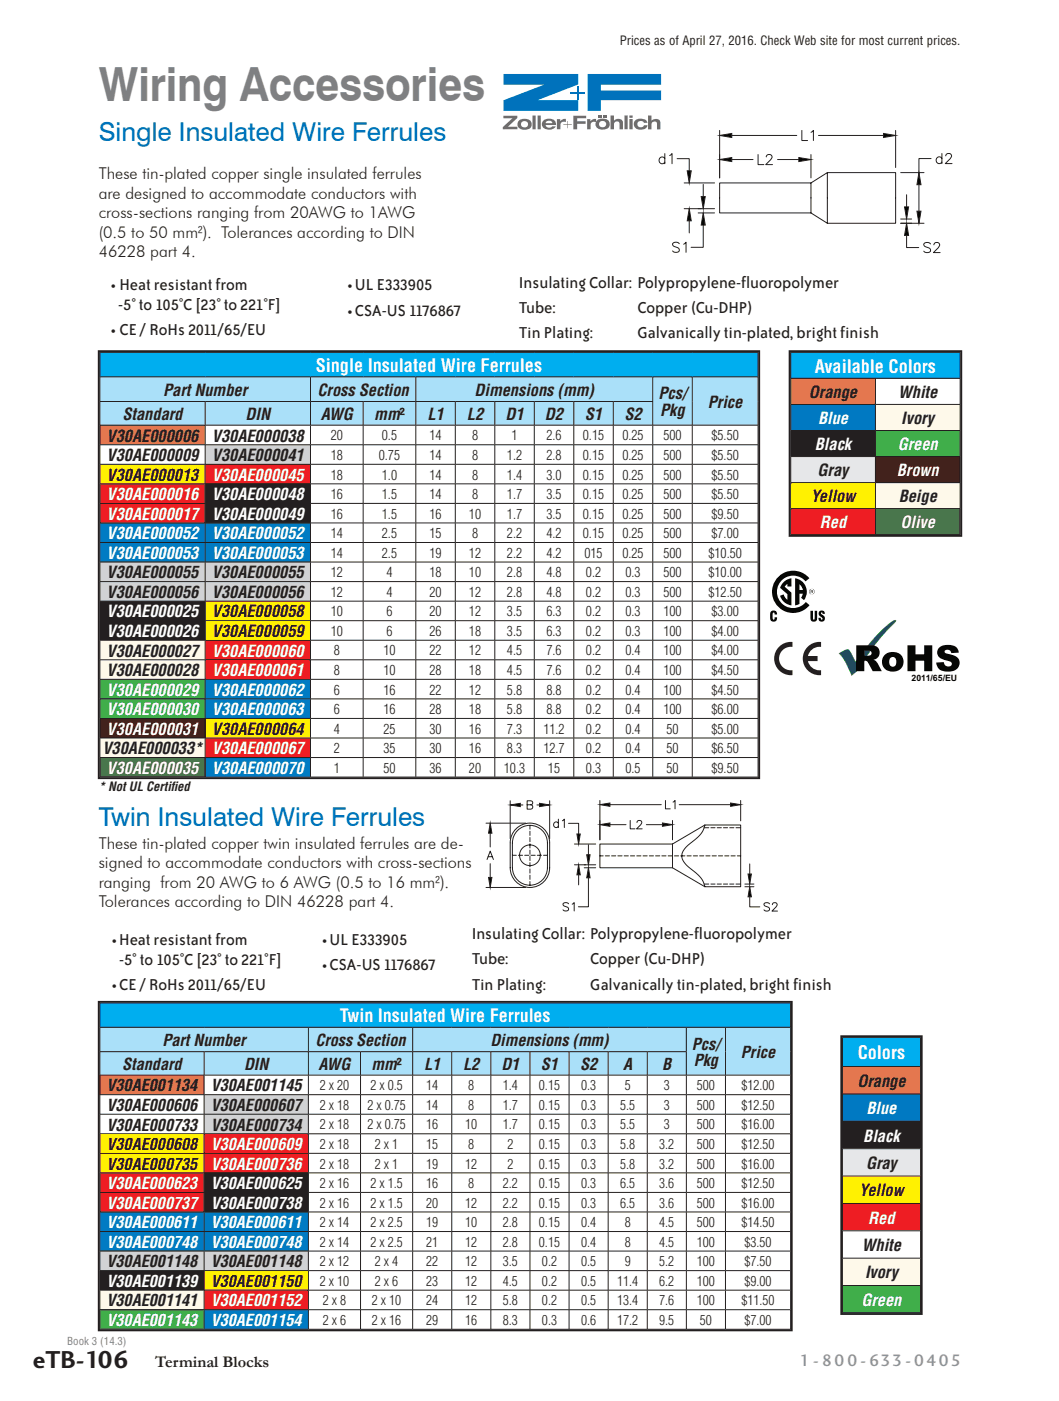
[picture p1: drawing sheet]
<svg xmlns="http://www.w3.org/2000/svg" width="206mm" height="273mm" viewBox="0 0 206 273" stroke-linecap="round" stroke-linejoin="round" font-family="sans-serif">
<defs><g id="words">
<text font-size="9.2" fill="#808285" x="19.2" y="19.7">Wiring Accessories</text>
<g font-size="5.1" fill="#005fb9">
<text x="19.2" y="27.5">Single Insulated Wire Ferrules</text>
<text x="19.2" y="161">Twin Insulated Wire Ferrules</text>
</g>
<text font-size="4.9" fill="#231f20" x="6.4" y="266.5">eTB-106</text>
<g font-size="3.6" fill="#fff">
<text x="61.5" y="72.5">Single Insulated Wire Ferrules</text>
<text x="158.8" y="72.6">Available Colors</text>
<text x="167.2" y="206.4">Colors</text>
</g>
<g font-size="3.5" fill="#231f20">
<text x="21.5" y="56.6">• Heat resistant from</text>
<text x="67.6" y="56.6">•UL E333905</text>
<text x="101.1" y="56.1">Insulating Collar: Polypropylene-fluoropolymer</text>
<text x="21.5" y="65.4">• CE / RoHs 2011/65/EU</text>
<text x="23" y="60.5">-5° to 105°C [23° to 221°F]</text>
<text x="67.6" y="61.5">•CSA-US 1176867</text>
<text x="101.1" y="61">Tube:</text>
<text x="101.1" y="65.9">Tin Plating:</text>
<text x="124.2" y="61">Copper (Cu-DHP)</text>
<text x="124.2" y="65.9">Galvanically tin-plated, bright finish</text>
<text x="21.7" y="184.1">•Heat resistant from</text>
<text x="62.7" y="184.1">•UL E333905</text>
<text x="91.9" y="183.1">Insulating Collar: Polypropylene-fluoropolymer</text>
<text x="23.2" y="188">-5° to 105°C [23° to 221°F]</text>
<text x="62.7" y="189">•CSA-US 1176867</text>
<text x="91.9" y="188">Tube:</text>
<text x="115" y="188">Copper (Cu-DHP)</text>
<text x="21.7" y="192.9">•CE / RoHs 2011/65/EU</text>
<text x="91.9" y="192.9">Tin Plating:</text>
<text x="115" y="192.9">Galvanically tin-plated, bright finish</text>
</g>
<text font-size="3.5" fill="#fff" x="66.2" y="199.3">Twin Insulated Wire Ferrules</text>
<text font-size="3.4" fill="#939598" x="155.9" y="266.2">1-800-633-0405</text>
<g font-size="3.2" fill="#231f20">
<text x="19.2" y="34.9">These tin-plated copper single insulated ferrules</text>
<text x="19.2" y="38.7">are designed to accommodate conductors with</text>
<text x="19.2" y="42.5">cross-sections ranging from 20AWG to 1AWG</text>
<text x="19.2" y="46.4">(0.5 to 50 mm²). Tolerances according to DIN</text>
<text x="19.2" y="50.2">46228 part 4.</text>
<text x="31.8" y="77.1">Part Number</text>
<text x="61.9" y="77.1">Cross Section</text>
<text x="92.5" y="77.1">Dimensions (mm)</text>
<text x="128.3" y="77.8">Pcs/</text>
<text x="157.7" y="77.6">Orange</text>
<text x="175" y="77.6">White</text>
<text x="23.9" y="81.8">Standard</text>
<text x="47.9" y="81.8">DIN</text>
<text x="62.5" y="81.8">AWG</text>
<text x="72.9" y="81.8">mm²</text>
<text x="83.3" y="81.8">L1</text>
<text x="91" y="81.8">L2</text>
<text x="98.5" y="81.8">D1</text>
<text x="106.2" y="81.8">D2</text>
<text x="114" y="81.8">S1</text>
<text x="121.7" y="81.8">S2</text>
<text x="128.7" y="81">Pkg</text>
<text x="138" y="79.4">Price</text>
<text x="175.6" y="82.6">Ivory</text>
<text x="20.8" y="86.1">V30AE000006</text>
<text x="20.8" y="89.9">V30AE000009</text>
<text x="41.3" y="86.1">V30AE000038</text>
<text x="41.3" y="89.9">V30AE000041</text>
<text x="20.8" y="93.7">V30AE000013</text>
<text x="159.3" y="92.8">Gray</text>
<text x="158" y="97.9">Yellow</text>
<text x="175.1" y="97.9">Beige</text>
<text x="20.8" y="112.7">V30AE000055</text>
<text x="41.3" y="112.7">V30AE000055</text>
<text x="20.8" y="116.5">V30AE000056</text>
<text x="41.3" y="116.5">V30AE000056</text>
<text x="41.3" y="120.3">V30AE000058</text>
<text x="41.3" y="124.2">V30AE000059</text>
<text x="20.8" y="128">V30AE000027</text>
<text x="20.8" y="131.8">V30AE000028</text>
<text x="41.3" y="143.2">V30AE000064</text>
<text x="20" y="147">V30AE000033*</text>
<text x="19.2" y="165.4">These tin-plated copper twin insulated ferrules are de-</text>
<text x="19.2" y="169.2">signed to accommodate conductors with cross-sections</text>
<text x="19.2" y="173">ranging from 20 AWG to 6 AWG (0.5 to 16 mm²).</text>
<text x="19.2" y="176.8">Tolerances according to DIN 46228 part 4.</text>
<text x="31.7" y="203.9">Part Number</text>
<text x="61.5" y="203.9">Cross Section</text>
<text x="95.6" y="203.9">Dimensions (mm)</text>
<text x="23.8" y="208.5">Standard</text>
<text x="47.6" y="208.5">DIN</text>
<text x="62.1" y="208.5">AWG</text>
<text x="72.4" y="208.5">mm²</text>
<text x="82.6" y="208.5">L1</text>
<text x="90.3" y="208.5">L2</text>
<text x="97.7" y="208.5">D1</text>
<text x="105.4" y="208.5">S1</text>
<text x="113" y="208.5">S2</text>
<text x="121.4" y="208.5">A</text>
<text x="129.1" y="208.5">B</text>
<text x="134.8" y="204.6">Pcs/</text>
<text x="135.2" y="207.7">Pkg</text>
<text x="144.4" y="206.1">Price</text>
<text x="20.8" y="212.7">V30AE001134</text>
<text x="41.1" y="212.7">V30AE001145</text>
<text x="167.1" y="211.8">Orange</text>
<text x="20.8" y="216.5">V30AE000606</text>
<text x="20.8" y="220.3">V30AE000733</text>
<text x="41.1" y="216.5">V30AE000607</text>
<text x="41.1" y="220.3">V30AE000734</text>
<text x="20.8" y="224.1">V30AE000608</text>
<text x="20.8" y="228">V30AE000735</text>
<text x="168.8" y="227.8">Gray</text>
<text x="167.4" y="233.2">Yellow</text>
<text x="168" y="243.8">White</text>
<text x="20.8" y="247">V30AE001148</text>
<text x="41.1" y="247">V30AE001148</text>
<text x="41.1" y="250.8">V30AE001150</text>
<text x="168.6" y="249.2">Ivory</text>
<text x="20.8" y="254.6">V30AE001141</text>
<text x="30.3" y="266.4">Terminal Blocks</text>
</g>
<g font-size="3.2" fill="#fff">
<text x="159.4" y="82.6">Blue</text>
<text x="158.8" y="87.7">Black</text>
<text x="175" y="87.7">Green</text>
<text x="41.3" y="93.7">V30AE000045</text>
<text x="174.8" y="92.8">Brown</text>
<text x="20.8" y="97.5">V30AE000016</text>
<text x="20.8" y="101.3">V30AE000017</text>
<text x="41.3" y="97.5">V30AE000048</text>
<text x="41.3" y="101.3">V30AE000049</text>
<text x="20.8" y="105.1">V30AE000052</text>
<text x="41.3" y="105.1">V30AE000052</text>
<text x="159.8" y="103">Red</text>
<text x="175.5" y="103">Olive</text>
<text x="20.8" y="108.9">V30AE000053</text>
<text x="41.3" y="108.9">V30AE000053</text>
<text x="20.8" y="120.3">V30AE000025</text>
<text x="20.8" y="124.2">V30AE000026</text>
<text x="41.3" y="128">V30AE000060</text>
<text x="41.3" y="131.8">V30AE000061</text>
<text x="20.8" y="135.6">V30AE000029</text>
<text x="41.3" y="135.6">V30AE000062</text>
<text x="20.8" y="139.4">V30AE000030</text>
<text x="20.8" y="143.2">V30AE000031</text>
<text x="41.3" y="139.4">V30AE000063</text>
<text x="41.3" y="147">V30AE000067</text>
<text x="20.8" y="150.8">V30AE000035</text>
<text x="41.3" y="150.8">V30AE000070</text>
<text x="168.9" y="217.2">Blue</text>
<text x="41.1" y="224.1">V30AE000609</text>
<text x="41.1" y="228">V30AE000736</text>
<text x="168.2" y="222.5">Black</text>
<text x="20.8" y="231.8">V30AE000623</text>
<text x="41.1" y="231.8">V30AE000625</text>
<text x="20.8" y="235.6">V30AE000737</text>
<text x="20.8" y="239.4">V30AE000611</text>
<text x="41.1" y="235.6">V30AE000738</text>
<text x="41.1" y="239.4">V30AE000611</text>
<text x="169.2" y="238.5">Red</text>
<text x="20.8" y="243.2">V30AE000748</text>
<text x="41.1" y="243.2">V30AE000748</text>
<text x="20.8" y="250.8">V30AE001139</text>
<text x="41.1" y="254.6">V30AE001152</text>
<text x="167.9" y="254.5">Green</text>
<text x="20.8" y="258.4">V30AE001143</text>
<text x="41.1" y="258.4">V30AE001154</text>
</g>
<g font-size="2.7" fill="#231f20">
<text x="64.5" y="85.8">20</text>
<text x="64.5" y="89.7">18</text>
<text x="73.8" y="89.7">0.75</text>
<text x="74.4" y="85.8">0.5</text>
<text x="83.7" y="85.8">14</text>
<text x="83.7" y="89.7">14</text>
<text x="92" y="85.8">8</text>
<text x="92" y="89.7">8</text>
<text x="98.8" y="89.7">1.2</text>
<text x="99.7" y="85.8">1</text>
<text x="106.5" y="85.8">2.6</text>
<text x="106.5" y="89.7">2.8</text>
<text x="113.6" y="85.8">0.15</text>
<text x="113.6" y="89.7">0.15</text>
<text x="121.3" y="85.8">0.25</text>
<text x="121.3" y="89.7">0.25</text>
<text x="129.3" y="85.8">500</text>
<text x="129.3" y="89.7">500</text>
<text x="138.6" y="85.8">$5.50</text>
<text x="138.6" y="89.7">$5.50</text>
<text x="64.5" y="93.5">18</text>
<text x="74.4" y="93.5">1.0</text>
<text x="83.7" y="93.5">14</text>
<text x="92" y="93.5">8</text>
<text x="98.8" y="93.5">1.4</text>
<text x="106.5" y="93.5">3.0</text>
<text x="113.6" y="93.5">0.15</text>
<text x="121.3" y="93.5">0.25</text>
<text x="129.3" y="93.5">500</text>
<text x="138.6" y="93.5">$5.50</text>
<text x="64.5" y="97.3">16</text>
<text x="64.5" y="101.1">16</text>
<text x="74.4" y="97.3">1.5</text>
<text x="74.4" y="101.1">1.5</text>
<text x="83.7" y="97.3">14</text>
<text x="83.7" y="101.1">16</text>
<text x="91.4" y="101.1">10</text>
<text x="92" y="97.3">8</text>
<text x="98.8" y="97.3">1.7</text>
<text x="98.8" y="101.1">1.7</text>
<text x="106.5" y="97.3">3.5</text>
<text x="106.5" y="101.1">3.5</text>
<text x="113.6" y="97.3">0.15</text>
<text x="113.6" y="101.1">0.15</text>
<text x="121.3" y="97.3">0.25</text>
<text x="121.3" y="101.1">0.25</text>
<text x="129.3" y="97.3">500</text>
<text x="129.3" y="101.1">500</text>
<text x="138.6" y="97.3">$5.50</text>
<text x="138.6" y="101.1">$9.50</text>
<text x="64.5" y="104.9">14</text>
<text x="74.4" y="104.9">2.5</text>
<text x="83.7" y="104.9">15</text>
<text x="92" y="104.9">8</text>
<text x="98.8" y="104.9">2.2</text>
<text x="106.5" y="104.9">4.2</text>
<text x="113.6" y="104.9">0.15</text>
<text x="121.3" y="104.9">0.25</text>
<text x="129.3" y="104.9">500</text>
<text x="138.6" y="104.9">$7.00</text>
<text x="64.5" y="108.7">14</text>
<text x="64.5" y="112.5">12</text>
<text x="74.4" y="108.7">2.5</text>
<text x="75.3" y="112.5">4</text>
<text x="83.7" y="108.7">19</text>
<text x="83.7" y="112.5">18</text>
<text x="91.4" y="108.7">12</text>
<text x="91.4" y="112.5">10</text>
<text x="98.8" y="108.7">2.2</text>
<text x="98.8" y="112.5">2.8</text>
<text x="106.5" y="108.7">4.2</text>
<text x="106.5" y="112.5">4.8</text>
<text x="113.9" y="108.7">015</text>
<text x="114.2" y="112.5">0.2</text>
<text x="121.3" y="108.7">0.25</text>
<text x="121.9" y="112.5">0.3</text>
<text x="129.3" y="108.7">500</text>
<text x="129.3" y="112.5">500</text>
<text x="138.1" y="108.7">$10.50</text>
<text x="138.1" y="112.5">$10.00</text>
<text x="64.5" y="116.3">12</text>
<text x="75.3" y="116.3">4</text>
<text x="83.7" y="116.3">20</text>
<text x="91.4" y="116.3">12</text>
<text x="98.8" y="116.3">2.8</text>
<text x="106.5" y="116.3">4.8</text>
<text x="114.2" y="116.3">0.2</text>
<text x="121.9" y="116.3">0.3</text>
<text x="129.3" y="116.3">500</text>
<text x="138.1" y="116.3">$12.50</text>
<text x="64.5" y="120.1">10</text>
<text x="64.5" y="123.9">10</text>
<text x="75.3" y="120.1">6</text>
<text x="75.3" y="123.9">6</text>
<text x="83.7" y="120.1">20</text>
<text x="83.7" y="123.9">26</text>
<text x="91.4" y="120.1">12</text>
<text x="91.4" y="123.9">18</text>
<text x="98.8" y="120.1">3.5</text>
<text x="98.8" y="123.9">3.5</text>
<text x="106.5" y="120.1">6.3</text>
<text x="106.5" y="123.9">6.3</text>
<text x="114.2" y="120.1">0.2</text>
<text x="114.2" y="123.9">0.2</text>
<text x="121.9" y="120.1">0.3</text>
<text x="121.9" y="123.9">0.3</text>
<text x="129.3" y="120.1">100</text>
<text x="129.3" y="123.9">100</text>
<text x="138.6" y="120.1">$3.00</text>
<text x="138.6" y="123.9">$4.00</text>
<text x="65" y="127.8">8</text>
<text x="65" y="131.6">8</text>
<text x="74.7" y="127.8">10</text>
<text x="74.7" y="131.6">10</text>
<text x="83.7" y="127.8">22</text>
<text x="83.7" y="131.6">28</text>
<text x="91.4" y="127.8">12</text>
<text x="91.4" y="131.6">18</text>
<text x="98.8" y="127.8">4.5</text>
<text x="98.8" y="131.6">4.5</text>
<text x="106.5" y="127.8">7.6</text>
<text x="106.5" y="131.6">7.6</text>
<text x="114.2" y="127.8">0.2</text>
<text x="114.2" y="131.6">0.2</text>
<text x="121.9" y="127.8">0.4</text>
<text x="121.9" y="131.6">0.4</text>
<text x="129.3" y="127.8">100</text>
<text x="129.3" y="131.6">100</text>
<text x="138.6" y="127.8">$4.00</text>
<text x="138.6" y="131.6">$4.50</text>
<text x="65" y="135.4">6</text>
<text x="74.7" y="135.4">16</text>
<text x="83.7" y="135.4">22</text>
<text x="91.4" y="135.4">12</text>
<text x="98.8" y="135.4">5.8</text>
<text x="106.5" y="135.4">8.8</text>
<text x="114.2" y="135.4">0.2</text>
<text x="121.9" y="135.4">0.4</text>
<text x="129.3" y="135.4">100</text>
<text x="138.6" y="135.4">$4.50</text>
<text x="65" y="139.2">6</text>
<text x="65" y="143">4</text>
<text x="74.7" y="139.2">16</text>
<text x="74.7" y="143">25</text>
<text x="83.7" y="139.2">28</text>
<text x="83.7" y="143">30</text>
<text x="91.4" y="139.2">18</text>
<text x="91.4" y="143">16</text>
<text x="98.8" y="139.2">5.8</text>
<text x="98.8" y="143">7.3</text>
<text x="105.9" y="143">11.2</text>
<text x="106.5" y="139.2">8.8</text>
<text x="114.2" y="139.2">0.2</text>
<text x="114.2" y="143">0.2</text>
<text x="121.9" y="139.2">0.4</text>
<text x="121.9" y="143">0.4</text>
<text x="129.3" y="139.2">100</text>
<text x="129.9" y="143">50</text>
<text x="138.6" y="139.2">$6.00</text>
<text x="138.6" y="143">$5.00</text>
<text x="65" y="146.8">2</text>
<text x="74.7" y="146.8">35</text>
<text x="83.7" y="146.8">30</text>
<text x="91.4" y="146.8">16</text>
<text x="98.8" y="146.8">8.3</text>
<text x="105.9" y="146.8">12.7</text>
<text x="114.2" y="146.8">0.2</text>
<text x="121.9" y="146.8">0.4</text>
<text x="129.9" y="146.8">50</text>
<text x="138.6" y="146.8">$6.50</text>
<text x="65" y="150.6">1</text>
<text x="74.7" y="150.6">50</text>
<text x="83.7" y="150.6">36</text>
<text x="91.4" y="150.6">20</text>
<text x="98.2" y="150.6">10.3</text>
<text x="106.8" y="150.6">15</text>
<text x="114.2" y="150.6">0.3</text>
<text x="121.9" y="150.6">0.5</text>
<text x="129.9" y="150.6">50</text>
<text x="138.6" y="150.6">$9.50</text>
</g>
<g font-size="2.6" fill="#231f20">
<text x="62.3" y="212.5">2 x 20</text>
<text x="72.2" y="212.5">2 x 0.5</text>
<text x="83.1" y="212.5">14</text>
<text x="91.3" y="212.5">8</text>
<text x="98" y="212.5">1.4</text>
<text x="105" y="212.5">0.15</text>
<text x="113.2" y="212.5">0.3</text>
<text x="121.7" y="212.5">5</text>
<text x="129.4" y="212.5">3</text>
<text x="135.8" y="212.5">500</text>
<text x="144.5" y="212.5">$12.00</text>
<text x="62.3" y="216.3">2 x 18</text>
<text x="62.3" y="220.1">2 x 18</text>
<text x="71.6" y="216.3">2 x 0.75</text>
<text x="71.6" y="220.1">2 x 0.75</text>
<text x="83.1" y="216.3">14</text>
<text x="83.1" y="220.1">16</text>
<text x="90.7" y="220.1">10</text>
<text x="91.3" y="216.3">8</text>
<text x="98" y="216.3">1.7</text>
<text x="98" y="220.1">1.7</text>
<text x="105" y="216.3">0.15</text>
<text x="105" y="220.1">0.15</text>
<text x="113.2" y="216.3">0.3</text>
<text x="113.2" y="220.1">0.3</text>
<text x="120.9" y="216.3">5.5</text>
<text x="120.9" y="220.1">5.5</text>
<text x="129.4" y="216.3">3</text>
<text x="129.4" y="220.1">3</text>
<text x="135.8" y="216.3">500</text>
<text x="135.8" y="220.1">500</text>
<text x="144.5" y="216.3">$12.50</text>
<text x="144.5" y="220.1">$16.00</text>
<text x="62.3" y="223.9">2 x 18</text>
<text x="62.3" y="227.7">2 x 18</text>
<text x="73.1" y="223.9">2 x 1</text>
<text x="73.1" y="227.7">2 x 1</text>
<text x="83.1" y="223.9">15</text>
<text x="83.1" y="227.7">19</text>
<text x="90.7" y="227.7">12</text>
<text x="91.3" y="223.9">8</text>
<text x="98.9" y="223.9">2</text>
<text x="98.9" y="227.7">2</text>
<text x="105" y="223.9">0.15</text>
<text x="105" y="227.7">0.15</text>
<text x="113.2" y="223.9">0.3</text>
<text x="113.2" y="227.7">0.3</text>
<text x="120.9" y="223.9">5.8</text>
<text x="120.9" y="227.7">5.8</text>
<text x="128.5" y="223.9">3.2</text>
<text x="128.5" y="227.7">3.2</text>
<text x="135.8" y="223.9">500</text>
<text x="135.8" y="227.7">500</text>
<text x="144.5" y="223.9">$12.50</text>
<text x="144.5" y="227.7">$16.00</text>
<text x="62.3" y="231.5">2 x 16</text>
<text x="72.2" y="231.5">2 x 1.5</text>
<text x="83.1" y="231.5">16</text>
<text x="91.3" y="231.5">8</text>
<text x="98" y="231.5">2.2</text>
<text x="105" y="231.5">0.15</text>
<text x="113.2" y="231.5">0.3</text>
<text x="120.9" y="231.5">6.5</text>
<text x="128.5" y="231.5">3.6</text>
<text x="135.8" y="231.5">500</text>
<text x="144.5" y="231.5">$12.50</text>
<text x="62.3" y="235.4">2 x 16</text>
<text x="62.3" y="239.2">2 x 14</text>
<text x="72.2" y="235.4">2 x 1.5</text>
<text x="72.2" y="239.2">2 x 2.5</text>
<text x="83.1" y="235.4">20</text>
<text x="83.1" y="239.2">19</text>
<text x="90.7" y="235.4">12</text>
<text x="90.7" y="239.2">10</text>
<text x="98" y="235.4">2.2</text>
<text x="98" y="239.2">2.8</text>
<text x="105" y="235.4">0.15</text>
<text x="105" y="239.2">0.15</text>
<text x="113.2" y="235.4">0.3</text>
<text x="113.2" y="239.2">0.4</text>
<text x="120.9" y="235.4">6.5</text>
<text x="121.7" y="239.2">8</text>
<text x="128.5" y="235.4">3.6</text>
<text x="128.5" y="239.2">4.5</text>
<text x="135.8" y="235.4">500</text>
<text x="135.8" y="239.2">500</text>
<text x="144.5" y="235.4">$16.00</text>
<text x="144.5" y="239.2">$14.50</text>
<text x="62.3" y="243">2 x 14</text>
<text x="72.2" y="243">2 x 2.5</text>
<text x="83.1" y="243">21</text>
<text x="90.7" y="243">12</text>
<text x="98" y="243">2.8</text>
<text x="105" y="243">0.15</text>
<text x="113.2" y="243">0.4</text>
<text x="121.7" y="243">8</text>
<text x="128.5" y="243">4.5</text>
<text x="135.8" y="243">100</text>
<text x="145.1" y="243">$3.50</text>
<text x="62.3" y="246.8">2 x 12</text>
<text x="62.3" y="250.6">2 x 10</text>
<text x="73.1" y="246.8">2 x 4</text>
<text x="73.1" y="250.6">2 x 6</text>
<text x="83.1" y="246.8">22</text>
<text x="83.1" y="250.6">23</text>
<text x="90.7" y="246.8">12</text>
<text x="90.7" y="250.6">12</text>
<text x="98" y="246.8">3.5</text>
<text x="98" y="250.6">4.5</text>
<text x="105.6" y="246.8">0.2</text>
<text x="105.6" y="250.6">0.2</text>
<text x="113.2" y="246.8">0.5</text>
<text x="113.2" y="250.6">0.5</text>
<text x="120.3" y="250.6">11.4</text>
<text x="121.7" y="246.8">9</text>
<text x="128.5" y="246.8">5.2</text>
<text x="128.5" y="250.6">6.2</text>
<text x="135.8" y="246.8">100</text>
<text x="135.8" y="250.6">100</text>
<text x="145.1" y="246.8">$7.50</text>
<text x="145.1" y="250.6">$9.00</text>
<text x="62.9" y="254.4">2 x 8</text>
<text x="72.5" y="254.4">2 x 10</text>
<text x="83.1" y="254.4">24</text>
<text x="90.7" y="254.4">12</text>
<text x="98" y="254.4">5.8</text>
<text x="105.6" y="254.4">0.2</text>
<text x="113.2" y="254.4">0.5</text>
<text x="120.3" y="254.4">13.4</text>
<text x="128.5" y="254.4">7.6</text>
<text x="135.8" y="254.4">100</text>
<text x="144.5" y="254.4">$11.50</text>
<text x="62.9" y="258.2">2 x 6</text>
<text x="72.5" y="258.2">2 x 16</text>
<text x="83.1" y="258.2">29</text>
<text x="90.7" y="258.2">16</text>
<text x="98" y="258.2">8.3</text>
<text x="105.6" y="258.2">0.3</text>
<text x="113.2" y="258.2">0.6</text>
<text x="120.3" y="258.2">17.2</text>
<text x="128.5" y="258.2">9.5</text>
<text x="136.4" y="258.2">50</text>
<text x="145.1" y="258.2">$7.00</text>
</g>
<g font-size="2.5" fill="#231f20">
<text x="120.8" y="8.7">Prices as of April 27, 2016. Check Web site for most current prices.</text>
<text x="19.2" y="154.1">* Not UL Certif</text>
<text x="33.3" y="154.1">ied</text>
</g>
<text font-size="2.1" fill="#808285" x="13.1" y="262.2">Book 3 (14.3)</text>
<text font-size="1.7" fill="#040503" x="177.7" y="132.8">2011/65/EU</text>
</g></defs>
<path d="M19.5 68.7h128.2v4.8h-128.2z" fill="#00aeef"/>
<path d="M19.5 73.5h41v4.8h-41zM60.5 73.5h20.5v4.8h-20.5zM81 73.5h46.2v4.8h-46.2zM127.2 73.5h7.7v9.4h-7.7zM134.9 73.5h12.8v9.4h-12.8zM19.5 78.3h20.5v4.6h-20.5zM40 78.3h20.5v4.6h-20.5zM60.5 78.3h10.3v4.6h-10.3zM70.8 78.3h10.2v4.6h-10.2zM81 78.3h7.7v4.6h-7.7zM88.7 78.3h7.7v4.6h-7.7zM96.4 78.3h7.7v4.6h-7.7zM104.1 78.3h7.7v4.6h-7.7zM111.8 78.3h7.7v4.6h-7.7zM119.5 78.3h7.7v4.6h-7.7z" fill="#aae0f9"/>
<path d="M19.5 82.9h20.5v3.8h-20.5z" fill="#de7942"/>
<path d="M40 82.9h20.5v3.8h-20.5zM60.5 82.9h10.3v3.8h-10.3zM70.8 82.9h10.2v3.8h-10.2zM81 82.9h7.7v3.8h-7.7zM88.7 82.9h7.7v3.8h-7.7zM96.4 82.9h7.7v3.8h-7.7zM104.1 82.9h7.7v3.8h-7.7zM111.8 82.9h7.7v3.8h-7.7zM119.5 82.9h7.7v3.8h-7.7zM127.2 82.9h7.7v3.8h-7.7zM134.9 82.9h12.8v3.8h-12.8zM19.5 86.7h20.5v3.8h-20.5zM60.5 86.7h10.3v3.8h-10.3zM70.8 86.7h10.2v3.8h-10.2zM81 86.7h7.7v3.8h-7.7zM88.7 86.7h7.7v3.8h-7.7zM96.4 86.7h7.7v3.8h-7.7zM104.1 86.7h7.7v3.8h-7.7zM111.8 86.7h7.7v3.8h-7.7zM119.5 86.7h7.7v3.8h-7.7zM127.2 86.7h7.7v3.8h-7.7zM134.9 86.7h12.8v3.8h-12.8zM60.5 90.5h10.3v3.8h-10.3zM70.8 90.5h10.2v3.8h-10.2zM81 90.5h7.7v3.8h-7.7zM88.7 90.5h7.7v3.8h-7.7zM96.4 90.5h7.7v3.8h-7.7zM104.1 90.5h7.7v3.8h-7.7zM111.8 90.5h7.7v3.8h-7.7zM119.5 90.5h7.7v3.8h-7.7zM127.2 90.5h7.7v3.8h-7.7zM134.9 90.5h12.8v3.8h-12.8zM60.5 94.3h10.3v3.8h-10.3zM70.8 94.3h10.2v3.8h-10.2zM81 94.3h7.7v3.8h-7.7zM88.7 94.3h7.7v3.8h-7.7zM96.4 94.3h7.7v3.8h-7.7zM104.1 94.3h7.7v3.8h-7.7zM111.8 94.3h7.7v3.8h-7.7zM119.5 94.3h7.7v3.8h-7.7zM127.2 94.3h7.7v3.8h-7.7zM134.9 94.3h12.8v3.8h-12.8zM60.5 98.1h10.3v3.8h-10.3zM70.8 98.1h10.2v3.8h-10.2zM81 98.1h7.7v3.8h-7.7zM88.7 98.1h7.7v3.8h-7.7zM96.4 98.1h7.7v3.8h-7.7zM104.1 98.1h7.7v3.8h-7.7zM111.8 98.1h7.7v3.8h-7.7zM119.5 98.1h7.7v3.8h-7.7zM127.2 98.1h7.7v3.8h-7.7zM134.9 98.1h12.8v3.8h-12.8zM60.5 101.9h10.3v3.8h-10.3zM70.8 101.9h10.2v3.8h-10.2zM81 101.9h7.7v3.8h-7.7zM88.7 101.9h7.7v3.8h-7.7zM96.4 101.9h7.7v3.8h-7.7zM104.1 101.9h7.7v3.8h-7.7zM111.8 101.9h7.7v3.8h-7.7zM119.5 101.9h7.7v3.8h-7.7zM127.2 101.9h7.7v3.8h-7.7zM134.9 101.9h12.8v3.8h-12.8zM60.5 105.7h10.3v3.8h-10.3zM70.8 105.7h10.2v3.8h-10.2zM81 105.7h7.7v3.8h-7.7zM88.7 105.7h7.7v3.8h-7.7zM96.4 105.7h7.7v3.8h-7.7zM104.1 105.7h7.7v3.8h-7.7zM111.8 105.7h7.7v3.8h-7.7zM119.5 105.7h7.7v3.8h-7.7zM127.2 105.7h7.7v3.8h-7.7zM134.9 105.7h12.8v3.8h-12.8zM60.5 109.5h10.3v3.9h-10.3zM70.8 109.5h10.2v3.9h-10.2zM81 109.5h7.7v3.9h-7.7zM88.7 109.5h7.7v3.9h-7.7zM96.4 109.5h7.7v3.9h-7.7zM104.1 109.5h7.7v3.9h-7.7zM111.8 109.5h7.7v3.9h-7.7zM119.5 109.5h7.7v3.9h-7.7zM127.2 109.5h7.7v3.9h-7.7zM134.9 109.5h12.8v3.9h-12.8zM60.5 113.4h10.3v3.8h-10.3zM70.8 113.4h10.2v3.8h-10.2zM81 113.4h7.7v3.8h-7.7zM88.7 113.4h7.7v3.8h-7.7zM96.4 113.4h7.7v3.8h-7.7zM104.1 113.4h7.7v3.8h-7.7zM111.8 113.4h7.7v3.8h-7.7zM119.5 113.4h7.7v3.8h-7.7zM127.2 113.4h7.7v3.8h-7.7zM134.9 113.4h12.8v3.8h-12.8zM60.5 117.2h10.3v3.8h-10.3zM70.8 117.2h10.2v3.8h-10.2zM81 117.2h7.7v3.8h-7.7zM88.7 117.2h7.7v3.8h-7.7zM96.4 117.2h7.7v3.8h-7.7zM104.1 117.2h7.7v3.8h-7.7zM111.8 117.2h7.7v3.8h-7.7zM119.5 117.2h7.7v3.8h-7.7zM127.2 117.2h7.7v3.8h-7.7zM134.9 117.2h12.8v3.8h-12.8zM60.5 121h10.3v3.8h-10.3zM70.8 121h10.2v3.8h-10.2zM81 121h7.7v3.8h-7.7zM88.7 121h7.7v3.8h-7.7zM96.4 121h7.7v3.8h-7.7zM104.1 121h7.7v3.8h-7.7zM111.8 121h7.7v3.8h-7.7zM119.5 121h7.7v3.8h-7.7zM127.2 121h7.7v3.8h-7.7zM134.9 121h12.8v3.8h-12.8zM60.5 124.8h10.3v3.8h-10.3zM70.8 124.8h10.2v3.8h-10.2zM81 124.8h7.7v3.8h-7.7zM88.7 124.8h7.7v3.8h-7.7zM96.4 124.8h7.7v3.8h-7.7zM104.1 124.8h7.7v3.8h-7.7zM111.8 124.8h7.7v3.8h-7.7zM119.5 124.8h7.7v3.8h-7.7zM127.2 124.8h7.7v3.8h-7.7zM134.9 124.8h12.8v3.8h-12.8zM60.5 128.6h10.3v3.8h-10.3zM70.8 128.6h10.2v3.8h-10.2zM81 128.6h7.7v3.8h-7.7zM88.7 128.6h7.7v3.8h-7.7zM96.4 128.6h7.7v3.8h-7.7zM104.1 128.6h7.7v3.8h-7.7zM111.8 128.6h7.7v3.8h-7.7zM119.5 128.6h7.7v3.8h-7.7zM127.2 128.6h7.7v3.8h-7.7zM134.9 128.6h12.8v3.8h-12.8zM60.5 132.4h10.3v3.8h-10.3zM70.8 132.4h10.2v3.8h-10.2zM81 132.4h7.7v3.8h-7.7zM88.7 132.4h7.7v3.8h-7.7zM96.4 132.4h7.7v3.8h-7.7zM104.1 132.4h7.7v3.8h-7.7zM111.8 132.4h7.7v3.8h-7.7zM119.5 132.4h7.7v3.8h-7.7zM127.2 132.4h7.7v3.8h-7.7zM134.9 132.4h12.8v3.8h-12.8zM60.5 136.2h10.3v3.8h-10.3zM70.8 136.2h10.2v3.8h-10.2zM81 136.2h7.7v3.8h-7.7zM88.7 136.2h7.7v3.8h-7.7zM96.4 136.2h7.7v3.8h-7.7zM104.1 136.2h7.7v3.8h-7.7zM111.8 136.2h7.7v3.8h-7.7zM119.5 136.2h7.7v3.8h-7.7zM127.2 136.2h7.7v3.8h-7.7zM134.9 136.2h12.8v3.8h-12.8zM60.5 140h10.3v3.8h-10.3zM70.8 140h10.2v3.8h-10.2zM81 140h7.7v3.8h-7.7zM88.7 140h7.7v3.8h-7.7zM96.4 140h7.7v3.8h-7.7zM104.1 140h7.7v3.8h-7.7zM111.8 140h7.7v3.8h-7.7zM119.5 140h7.7v3.8h-7.7zM127.2 140h7.7v3.8h-7.7zM134.9 140h12.8v3.8h-12.8zM60.5 143.8h10.3v3.8h-10.3zM70.8 143.8h10.2v3.8h-10.2zM81 143.8h7.7v3.8h-7.7zM88.7 143.8h7.7v3.8h-7.7zM96.4 143.8h7.7v3.8h-7.7zM104.1 143.8h7.7v3.8h-7.7zM111.8 143.8h7.7v3.8h-7.7zM119.5 143.8h7.7v3.8h-7.7zM127.2 143.8h7.7v3.8h-7.7zM134.9 143.8h12.8v3.8h-12.8zM60.5 147.6h10.3v3.9h-10.3zM70.8 147.6h10.2v3.9h-10.2zM81 147.6h7.7v3.9h-7.7zM88.7 147.6h7.7v3.9h-7.7zM96.4 147.6h7.7v3.9h-7.7zM104.1 147.6h7.7v3.9h-7.7zM111.8 147.6h7.7v3.9h-7.7zM119.5 147.6h7.7v3.9h-7.7zM127.2 147.6h7.7v3.9h-7.7zM134.9 147.6h12.8v3.9h-12.8z" fill="#fff"/>
<path d="M40 86.7h20.5v3.8h-20.5zM19.5 109.5h20.5v3.9h-20.5zM40 109.5h20.5v3.9h-20.5zM19.5 113.4h20.5v3.8h-20.5zM40 113.4h20.5v3.8h-20.5z" fill="#d1d2d4"/>
<path d="M19.5 90.5h20.5v3.8h-20.5zM40 117.2h20.5v3.8h-20.5zM40 121h20.5v3.8h-20.5zM40 140h20.5v3.8h-20.5z" fill="#fff101"/>
<path d="M40 90.5h20.5v3.8h-20.5zM19.5 94.3h20.5v3.8h-20.5zM19.5 98.1h20.5v3.8h-20.5zM40 124.8h20.5v3.8h-20.5zM40 128.6h20.5v3.8h-20.5zM40 143.8h20.5v3.8h-20.5z" fill="#ee1d23"/>
<path d="M40 94.3h20.5v3.8h-20.5zM40 98.1h20.5v3.8h-20.5zM19.5 117.2h20.5v3.8h-20.5zM19.5 121h20.5v3.8h-20.5z" fill="#231f20"/>
<path d="M19.5 101.9h20.5v3.8h-20.5zM40 101.9h20.5v3.8h-20.5zM19.5 105.7h20.5v3.8h-20.5zM40 105.7h20.5v3.8h-20.5zM40 132.4h20.5v3.8h-20.5zM40 136.2h20.5v3.8h-20.5zM40 147.6h20.5v3.9h-20.5z" fill="#007bc3"/>
<path d="M19.5 124.8h20.5v3.8h-20.5zM19.5 128.6h20.5v3.8h-20.5zM19.5 143.8h20.5v3.8h-20.5z" fill="#fef9ea"/>
<path d="M19.5 132.4h20.5v3.8h-20.5zM19.5 136.2h20.5v3.8h-20.5z" fill="#40ae49"/>
<path d="M19.5 140h20.5v3.8h-20.5z" fill="#480a00"/>
<path d="M19.5 147.6h20.5v3.9h-20.5z" fill="#51771f"/>
<g fill="none" stroke="#231f20" stroke-width=".19">
<path d="M19.4 68.7h128.4M19.4 73.5h128.4M19.4 78.3h107.9M19.5 68.7v4.7M19.5 73.5v4.7M19.5 78.3v4.5M40 78.3v4.5M60.5 73.5v4.7M60.5 78.3v4.5M70.8 78.3v4.5M81 73.5v4.7M81 78.3v4.5"/>
<path d="M88.7 78.3v4.5M96.4 78.3v4.5M104.1 78.3v4.5M111.8 78.3v4.5M119.5 78.3v4.5M127.2 73.5v4.7M127.2 78.3v4.5M134.9 73.5v9.3M147.7 68.7v4.7M147.7 73.5v9.3M19.4 82.9h128.4M19.4 86.7h128.4"/>
<path d="M19.4 90.5h128.4M19.4 94.3h128.4M19.4 98.1h128.4M19.5 82.9v3.7M19.5 86.7v3.7M19.5 90.5v3.8M19.5 94.3v3.8M19.5 98.2v3.7M40 82.9v3.7M40 86.7v3.7M40 90.5v3.8M40 94.3v3.8"/>
<path d="M40 98.2v3.7M60.5 82.9v3.7M60.5 86.7v3.7M60.5 90.5v3.8M60.5 94.3v3.8M60.5 98.2v3.7M70.8 82.9v3.7M70.8 86.7v3.7M70.8 90.5v3.8M70.8 94.3v3.8M70.8 98.2v3.7M81 82.9v3.7"/>
<path d="M81 86.7v3.7M81 90.5v3.8M81 94.3v3.8M81 98.2v3.7M88.7 82.9v3.7M88.7 86.7v3.7M88.7 90.5v3.8M88.7 94.3v3.8M88.7 98.2v3.7M96.4 82.9v3.7M96.4 86.7v3.7M96.4 90.5v3.8"/>
<path d="M96.4 94.3v3.8M96.4 98.2v3.7M104.1 82.9v3.7M104.1 86.7v3.7M104.1 90.5v3.8M104.1 94.3v3.8M104.1 98.2v3.7M111.8 82.9v3.7M111.8 86.7v3.7M111.8 90.5v3.8M111.8 94.3v3.8M111.8 98.2v3.7"/>
<path d="M119.5 82.9v3.7M119.5 86.7v3.7M119.5 90.5v3.8M119.5 94.3v3.8M119.5 98.2v3.7M127.2 82.9v3.7M127.2 86.7v3.7M127.2 90.5v3.8M127.2 94.3v3.8M127.2 98.2v3.7M134.9 82.9v3.7M134.9 86.7v3.7"/>
<path d="M134.9 90.5v3.8M134.9 94.3v3.8M134.9 98.2v3.7M147.7 82.9v3.7M147.7 86.7v3.7M147.7 90.5v3.8M147.7 94.3v3.8M147.7 98.2v3.7M19.4 101.9h128.4M19.4 105.7h128.4M19.4 109.5h128.4M19.4 113.4h128.4"/>
<path d="M19.4 117.2h128.4M19.5 102v3.7M19.5 105.8v3.7M19.5 109.6v3.7M19.5 113.4v3.7M19.5 117.2v3.7M40 102v3.7M40 105.8v3.7M40 109.6v3.7M40 113.4v3.7M40 117.2v3.7M60.5 102v3.7"/>
<path d="M60.5 105.8v3.7M60.5 109.6v3.7M60.5 113.4v3.7M60.5 117.2v3.7M70.8 102v3.7M70.8 105.8v3.7M70.8 109.6v3.7M70.8 113.4v3.7M70.8 117.2v3.7M81 102v3.7M81 105.8v3.7M81 109.6v3.7"/>
<path d="M81 113.4v3.7M81 117.2v3.7M88.7 102v3.7M88.7 105.8v3.7M88.7 109.6v3.7M88.7 113.4v3.7M88.7 117.2v3.7M96.4 102v3.7M96.4 105.8v3.7M96.4 109.6v3.7M96.4 113.4v3.7M96.4 117.2v3.7"/>
<path d="M104.1 102v3.7M104.1 105.8v3.7M104.1 109.6v3.7M104.1 113.4v3.7M104.1 117.2v3.7M111.8 102v3.7M111.8 105.8v3.7M111.8 109.6v3.7M111.8 113.4v3.7M111.8 117.2v3.7M119.5 102v3.7M119.5 105.8v3.7"/>
<path d="M119.5 109.6v3.7M119.5 113.4v3.7M119.5 117.2v3.7M127.2 102v3.7M127.2 105.8v3.7M127.2 109.6v3.7M127.2 113.4v3.7M127.2 117.2v3.7M134.9 102v3.7M134.9 105.8v3.7M134.9 109.6v3.7M134.9 113.4v3.7"/>
<path d="M134.9 117.2v3.7M147.7 102v3.7M147.7 105.8v3.7M147.7 109.6v3.7M147.7 113.4v3.7M147.7 117.2v3.7M19.4 121h128.4M19.4 124.8h128.4M19.4 132.4h128.4M19.4 136.2h128.4M19.5 121v3.7M19.5 124.8v3.7l128.3 .1"/>
<path d="M19.5 128.6v3.8M19.5 132.4v3.8M19.5 136.3v3.7M40 121v3.7M40 124.8v3.7M40 128.6v3.8M40 132.4v3.8M40 136.3v3.7M60.5 121v3.7M60.5 124.8v3.7M60.5 128.6v3.8M60.5 132.4v3.8"/>
<path d="M60.5 136.3v3.7M70.8 121v3.7M70.8 124.8v3.7M70.8 128.6v3.8M70.8 132.4v3.8M70.8 136.3v3.7M81 121v3.7M81 124.8v3.7M81 128.6v3.8M81 132.4v3.8M81 136.3v3.7M88.7 121v3.7"/>
<path d="M88.7 124.8v3.7M88.7 128.6v3.8M88.7 132.4v3.8M88.7 136.3v3.7M96.4 121v3.7M96.4 124.8v3.7M96.4 128.6v3.8M96.4 132.4v3.8M96.4 136.3v3.7M104.1 121v3.7M104.1 124.8v3.7M104.1 128.6v3.8"/>
<path d="M104.1 132.4v3.8M104.1 136.3v3.7M111.8 121v3.7M111.8 124.8v3.7M111.8 128.6v3.8M111.8 132.4v3.8M111.8 136.3v3.7M119.5 121v3.7M119.5 124.8v3.7M119.5 128.6v3.8M119.5 132.4v3.8M119.5 136.3v3.7"/>
<path d="M127.2 121v3.7M127.2 124.8v3.7M127.2 128.6v3.8M127.2 132.4v3.8M127.2 136.3v3.7M134.9 121v3.7M134.9 124.8v3.7M134.9 128.6v3.8M134.9 132.4v3.8M134.9 136.3v3.7M147.7 121v3.7M147.7 124.8v3.7"/>
<path d="M147.7 128.6v3.8M147.7 132.4v3.8M147.7 136.3v3.7M19.4 140h128.4M19.4 143.8h128.4M19.4 151.5h128.4M19.5 140.1v3.7M19.5 143.9v3.7h128.3M19.5 147.7v3.7M40 140.1v3.7M40 143.9v3.7M40 147.7v3.7"/>
<path d="M60.5 140.1v3.7M60.5 143.9v3.7M60.5 147.7v3.7M70.8 140.1v3.7M70.8 143.9v3.7M70.8 147.7v3.7M81 140.1v3.7M81 143.9v3.7M81 147.7v3.7M88.7 140.1v3.7M88.7 143.9v3.7M88.7 147.7v3.7"/>
<path d="M96.4 140.1v3.7M96.4 143.9v3.7M96.4 147.7v3.7M104.1 140.1v3.7M104.1 143.9v3.7M104.1 147.7v3.7M111.8 140.1v3.7M111.8 143.9v3.7M111.8 147.7v3.7M119.5 140.1v3.7M119.5 143.9v3.7M119.5 147.7v3.7"/>
<path d="M127.2 140.1v3.7M127.2 143.9v3.7M127.2 147.7v3.7M134.9 140.1v3.7M134.9 143.9v3.7M134.9 147.7v3.7M147.7 140.1v3.7M147.7 143.9v3.7M147.7 147.7v3.7"/>
</g>
<path d="M19.2 68.4h128.8v83.3h-128.8z" fill="none" stroke="#231f20" stroke-width=".36"/>
<path d="M154.1 68.7h33v5h-33z" fill="#00aeef"/>
<path d="M154.1 73.7h16.5v5.1h-16.5z" fill="#de7942"/>
<path d="M154.1 78.8h16.5v5.1h-16.5z" fill="#0079c2"/>
<path d="M170.6 78.8h16.5v5.1h-16.5zM170.6 94.1h16.5v5h-16.5z" fill="#fef9ea"/>
<path d="M154.1 83.9h16.5v5.1h-16.5z" fill="#231f20"/>
<path d="M170.6 83.9h16.5v5.1h-16.5z" fill="#40ae49"/>
<path d="M154.1 89h16.5v5.1h-16.5z" fill="#e6e7e9"/>
<path d="M170.6 89h16.5v5.1h-16.5z" fill="#480a00"/>
<path d="M154.1 94.1h16.5v5h-16.5z" fill="#fff101"/>
<path d="M154.1 99.1h16.5v5.1h-16.5z" fill="#ee1d23"/>
<path d="M170.6 99.1h16.5v5.1h-16.5z" fill="#51771f"/>
<g fill="none" stroke="#231f20" stroke-width=".19">
<path d="M140.2 35.7h17.8v5.8h-17.8zM161.2 33.6h13.3v9.9h-13.3zM161.2 33.6l-3.2 2.1M176.7 38v2.3M158 41.5l3.2 2M175.5 42.7h2.2M175.5 43.5h2.2M176.7 45.9v2.3h2.3M181.3 47.5a.75 .75 0 0 0-.7-.3 .75 .75 0 0 0-.6 .5l.2 .3 .8 .3a.48 .48 0 0 1 .3 .4 .48 .48 0 0 1-.1 .4 .94 .94 0 0 1-1.2-.1M182 47.7l.4-.4 .5 .1a.45 .45 0 0 1 .1 .6l-1.1 1.2h1.3M154 68.7h33.2M154 73.7h33.2"/>
<path d="M154 78.8h33.2M154.1 68.7v5M154.1 73.8v5M154.1 78.9v5M170.6 73.8v5M170.6 78.9v5M187.1 68.7v5M187.1 73.8v5M187.1 78.9v5M154 83.9h33.2M154 89h33.2M154 94.1h33.2"/>
<path d="M154 99.1h33.2M154.1 83.9v5M154.1 89v5M154.1 94.1v5M154.1 99.2v5M170.6 83.9v5M170.6 89v5M170.6 94.1v5M170.6 99.2v5M187.1 83.9v5M187.1 89v5M187.1 94.1v5"/>
<path d="M187.1 99.2v5M154 104.2h33.2"/>
</g>
<path d="M153.9 68.4h33.4v36h-33.4z" fill="none" stroke="#231f20" stroke-width=".36"/>
<path d="M176.3 40.3h.8l-.4 2.4z" fill="#040503"/>
<path d="M176.3 40.3h.8l-.4 2.4z" fill="none" stroke="#231f20" stroke-width=".19"/>
<path d="M176.7 43.5l.4 2.4h-.8z" fill="#040503"/>
<path d="M175.5 33.6h4.6M179.1 36v5.2M181.4 30.9h-2.3v2.7M175.5 43.5h4.6M176.7 43.5l.4 2.4h-.8z" fill="none" stroke="#231f20" stroke-width=".19"/>
<path d="M178.7 41.2h.8l-.4 2.3z" fill="#040503"/>
<path d="M178.7 41.2h.8l-.4 2.3z" fill="none" stroke="#231f20" stroke-width=".19"/>
<path d="M179.1 33.6l.4 2.4h-.8z" fill="#040503"/>
<path d="M140.2 30.1v4.6M142.6 31.1h4.1M151.5 31.1h4.2M158 30.1v4.6M179.1 33.6l.4 2.4h-.8zM183.6 30.9a.63 .63 0 0 0-1-.1 .63 .63 0 0 0 0 .9 .63 .63 0 0 0 1-.1M183.6 29.9v2M184.3 30.4l.1-.3 .3-.2 .5 .1a.45 .45 0 0 1 .1 .7l-1.1 1.2h1.3" fill="none" stroke="#231f20" stroke-width=".19"/>
<path d="M140.2 31.1l2.4-.4v.8z" fill="#040503"/>
<path d="M140.2 31.1l2.4-.4v.8z" fill="none" stroke="#231f20" stroke-width=".19"/>
<path d="M155.7 30.7l2.3 .4-2.3 .4z" fill="#040503"/>
<path d="M140.2 25.4v9.3M142.6 26.4h12.7M147.7 30.1v2h1.2M149.3 30.6l.1-.3 .3-.2 .6 .1a.44 .44 0 0 1 .1 .7l-1.2 1.2h1.4M155.7 30.7l2.3 .4-2.3 .4zM159.5 26.4h12.7M174.5 25.4v7.3" fill="none" stroke="#231f20" stroke-width=".19"/>
<path d="M140.2 26.4l2.4-.4v.8z" fill="#040503"/>
<path d="M140.2 26.4l2.4-.4v.8z" fill="none" stroke="#231f20" stroke-width=".19"/>
<path d="M172.2 26l2.3 .4-2.3 .4z" fill="#040503"/>
<path d="M137 35.9v2.4M156.3 25.4v2h1.1M158 25.8l.5-.4v2M172.2 26l2.3 .4-2.3 .4zM132.4 47.5a.74 .74 0 0 0-.7-.3 .74 .74 0 0 0-.6 .5l.2 .3 .7 .2a.48 .48 0 0 1 .4 .4 .48 .48 0 0 1-.2 .5 .92 .92 0 0 1-1.1-.2M133.2 47.6l.5-.4v2M136.1 40.7h3.2M136.1 41.5h3.2M137 43.9v4.3h-2.3" fill="none" stroke="#231f20" stroke-width=".19"/>
<path d="M136.6 38.3h.8l-.4 2.4z" fill="#040503"/>
<path d="M136.6 38.3h.8l-.4 2.4z" fill="none" stroke="#231f20" stroke-width=".19"/>
<path d="M137 41.5l.4 2.4h-.8z" fill="#040503"/>
<path d="M129.6 30.9a.63 .63 0 0 0-1-.1 .63 .63 0 0 0 0 .9 .63 .63 0 0 0 1-.1M129.6 29.9v2M130.5 30.3l.5-.4v2M132 30.9h2.3v2.4M133.3 35.7h6M133.3 40.7h3.4M134.3 43v2.4M137 41.5l.4 2.4h-.8z" fill="none" stroke="#231f20" stroke-width=".19"/>
<path d="M134.3 40.7l.4 2.3h-.8z" fill="#040503"/>
<path d="M134.3 40.7l.4 2.3h-.8z" fill="none" stroke="#231f20" stroke-width=".19"/>
<path d="M133.9 33.3h.8l-.4 2.4z" fill="#040503"/>
<path d="M133.9 33.3h.8l-.4 2.4z" fill="none" stroke="#231f20" stroke-width=".19"/>
<path d="M19.5 195.5h134.6v4.7h-134.6z" fill="#00aeef"/>
<path d="M19.5 200.2h40.6v4.8h-40.6zM60.1 200.2h20.3v4.8h-20.3zM80.4 200.2h53.4v4.8h-53.4zM133.8 200.2h7.6v9.3h-7.6zM141.4 200.2h12.7v9.3h-12.7zM19.5 205h20.3v4.5h-20.3zM39.8 205h20.3v4.5h-20.3zM60.1 205h10.2v4.5h-10.2zM70.3 205h10.1v4.5h-10.1zM80.4 205h7.6v4.5h-7.6zM88 205h7.7v4.5h-7.7zM95.7 205h7.6v4.5h-7.6zM103.3 205h7.6v4.5h-7.6zM110.9 205h7.6v4.5h-7.6zM118.5 205h7.6v4.5h-7.6zM126.1 205h7.7v4.5h-7.7z" fill="#aae0f9"/>
<path d="M19.5 209.5h20.3v3.8h-20.3z" fill="#de7942"/>
<path d="M39.8 209.5h20.3v3.8h-20.3zM60.1 209.5h10.2v3.8h-10.2zM70.3 209.5h10.1v3.8h-10.1zM80.4 209.5h7.6v3.8h-7.6zM88 209.5h7.7v3.8h-7.7zM95.7 209.5h7.6v3.8h-7.6zM103.3 209.5h7.6v3.8h-7.6zM110.9 209.5h7.6v3.8h-7.6zM118.5 209.5h7.6v3.8h-7.6zM126.1 209.5h7.7v3.8h-7.7zM133.8 209.5h7.6v3.8h-7.6zM141.4 209.5h12.7v3.8h-12.7zM19.5 213.3h20.3v3.9h-20.3zM60.1 213.3h10.2v3.9h-10.2zM70.3 213.3h10.1v3.9h-10.1zM80.4 213.3h7.6v3.9h-7.6zM88 213.3h7.7v3.9h-7.7zM95.7 213.3h7.6v3.9h-7.6zM103.3 213.3h7.6v3.9h-7.6zM110.9 213.3h7.6v3.9h-7.6zM118.5 213.3h7.6v3.9h-7.6zM126.1 213.3h7.7v3.9h-7.7zM133.8 213.3h7.6v3.9h-7.6zM141.4 213.3h12.7v3.9h-12.7zM19.5 217.2h20.3v3.8h-20.3zM60.1 217.2h10.2v3.8h-10.2zM70.3 217.2h10.1v3.8h-10.1zM80.4 217.2h7.6v3.8h-7.6zM88 217.2h7.7v3.8h-7.7zM95.7 217.2h7.6v3.8h-7.6zM103.3 217.2h7.6v3.8h-7.6zM110.9 217.2h7.6v3.8h-7.6zM118.5 217.2h7.6v3.8h-7.6zM126.1 217.2h7.7v3.8h-7.7zM133.8 217.2h7.6v3.8h-7.6zM141.4 217.2h12.7v3.8h-12.7zM60.1 221h10.2v3.8h-10.2zM70.3 221h10.1v3.8h-10.1zM80.4 221h7.6v3.8h-7.6zM88 221h7.7v3.8h-7.7zM95.7 221h7.6v3.8h-7.6zM103.3 221h7.6v3.8h-7.6zM110.9 221h7.6v3.8h-7.6zM118.5 221h7.6v3.8h-7.6zM126.1 221h7.7v3.8h-7.7zM133.8 221h7.6v3.8h-7.6zM141.4 221h12.7v3.8h-12.7zM60.1 224.8h10.2v3.8h-10.2zM70.3 224.8h10.1v3.8h-10.1zM80.4 224.8h7.6v3.8h-7.6zM88 224.8h7.7v3.8h-7.7zM95.7 224.8h7.6v3.8h-7.6zM103.3 224.8h7.6v3.8h-7.6zM110.9 224.8h7.6v3.8h-7.6zM118.5 224.8h7.6v3.8h-7.6zM126.1 224.8h7.7v3.8h-7.7zM133.8 224.8h7.6v3.8h-7.6zM141.4 224.8h12.7v3.8h-12.7zM60.1 228.6h10.2v3.8h-10.2zM70.3 228.6h10.1v3.8h-10.1zM80.4 228.6h7.6v3.8h-7.6zM88 228.6h7.7v3.8h-7.7zM95.7 228.6h7.6v3.8h-7.6zM103.3 228.6h7.6v3.8h-7.6zM110.9 228.6h7.6v3.8h-7.6zM118.5 228.6h7.6v3.8h-7.6zM126.1 228.6h7.7v3.8h-7.7zM133.8 228.6h7.6v3.8h-7.6zM141.4 228.6h12.7v3.8h-12.7zM60.1 232.4h10.2v3.8h-10.2zM70.3 232.4h10.1v3.8h-10.1zM80.4 232.4h7.6v3.8h-7.6zM88 232.4h7.7v3.8h-7.7zM95.7 232.4h7.6v3.8h-7.6zM103.3 232.4h7.6v3.8h-7.6zM110.9 232.4h7.6v3.8h-7.6zM118.5 232.4h7.6v3.8h-7.6zM126.1 232.4h7.7v3.8h-7.7zM133.8 232.4h7.6v3.8h-7.6zM141.4 232.4h12.7v3.8h-12.7zM60.1 236.2h10.2v3.8h-10.2zM70.3 236.2h10.1v3.8h-10.1zM80.4 236.2h7.6v3.8h-7.6zM88 236.2h7.7v3.8h-7.7zM95.7 236.2h7.6v3.8h-7.6zM103.3 236.2h7.6v3.8h-7.6zM110.9 236.2h7.6v3.8h-7.6zM118.5 236.2h7.6v3.8h-7.6zM126.1 236.2h7.7v3.8h-7.7zM133.8 236.2h7.6v3.8h-7.6zM141.4 236.2h12.7v3.8h-12.7zM60.1 240h10.2v3.8h-10.2zM70.3 240h10.1v3.8h-10.1zM80.4 240h7.6v3.8h-7.6zM88 240h7.7v3.8h-7.7zM95.7 240h7.6v3.8h-7.6zM103.3 240h7.6v3.8h-7.6zM110.9 240h7.6v3.8h-7.6zM118.5 240h7.6v3.8h-7.6zM126.1 240h7.7v3.8h-7.7zM133.8 240h7.6v3.8h-7.6zM141.4 240h12.7v3.8h-12.7zM60.1 243.8h10.2v3.8h-10.2zM70.3 243.8h10.1v3.8h-10.1zM80.4 243.8h7.6v3.8h-7.6zM88 243.8h7.7v3.8h-7.7zM95.7 243.8h7.6v3.8h-7.6zM103.3 243.8h7.6v3.8h-7.6zM110.9 243.8h7.6v3.8h-7.6zM118.5 243.8h7.6v3.8h-7.6zM126.1 243.8h7.7v3.8h-7.7zM133.8 243.8h7.6v3.8h-7.6zM141.4 243.8h12.7v3.8h-12.7zM60.1 247.6h10.2v3.8h-10.2zM70.3 247.6h10.1v3.8h-10.1zM80.4 247.6h7.6v3.8h-7.6zM88 247.6h7.7v3.8h-7.7zM95.7 247.6h7.6v3.8h-7.6zM103.3 247.6h7.6v3.8h-7.6zM110.9 247.6h7.6v3.8h-7.6zM118.5 247.6h7.6v3.8h-7.6zM126.1 247.6h7.7v3.8h-7.7zM133.8 247.6h7.6v3.8h-7.6zM141.4 247.6h12.7v3.8h-12.7zM60.1 251.4h10.2v3.9h-10.2zM70.3 251.4h10.1v3.9h-10.1zM80.4 251.4h7.6v3.9h-7.6zM88 251.4h7.7v3.9h-7.7zM95.7 251.4h7.6v3.9h-7.6zM103.3 251.4h7.6v3.9h-7.6zM110.9 251.4h7.6v3.9h-7.6zM118.5 251.4h7.6v3.9h-7.6zM126.1 251.4h7.7v3.9h-7.7zM133.8 251.4h7.6v3.9h-7.6zM141.4 251.4h12.7v3.9h-12.7zM60.1 255.3h10.2v3.8h-10.2zM70.3 255.3h10.1v3.8h-10.1zM80.4 255.3h7.6v3.8h-7.6zM88 255.3h7.7v3.8h-7.7zM95.7 255.3h7.6v3.8h-7.6zM103.3 255.3h7.6v3.8h-7.6zM110.9 255.3h7.6v3.8h-7.6zM118.5 255.3h7.6v3.8h-7.6zM126.1 255.3h7.7v3.8h-7.7zM133.8 255.3h7.6v3.8h-7.6zM141.4 255.3h12.7v3.8h-12.7z" fill="#fff"/>
<path d="M39.8 213.3h20.3v3.9h-20.3zM39.8 217.2h20.3v3.8h-20.3zM19.5 243.8h20.3v3.8h-20.3zM39.8 243.8h20.3v3.8h-20.3z" fill="#d1d2d4"/>
<path d="M19.5 221h20.3v3.8h-20.3zM19.5 224.8h20.3v3.8h-20.3zM39.8 247.6h20.3v3.8h-20.3z" fill="#fff101"/>
<path d="M39.8 221h20.3v3.8h-20.3zM39.8 224.8h20.3v3.8h-20.3zM19.5 228.6h20.3v3.8h-20.3zM19.5 232.4h20.3v3.8h-20.3zM39.8 251.4h20.3v3.9h-20.3z" fill="#ee1d23"/>
<path d="M39.8 228.6h20.3v3.8h-20.3zM39.8 232.4h20.3v3.8h-20.3zM19.5 247.6h20.3v3.8h-20.3z" fill="#231f20"/>
<path d="M19.5 236.2h20.3v3.8h-20.3zM39.8 236.2h20.3v3.8h-20.3zM19.5 240h20.3v3.8h-20.3zM39.8 240h20.3v3.8h-20.3zM39.8 255.3h20.3v3.8h-20.3z" fill="#007bc3"/>
<path d="M19.5 251.4h20.3v3.9h-20.3z" fill="#fef9ea"/>
<path d="M19.5 255.3h20.3v3.8h-20.3z" fill="#40ae49"/>
<g fill="none" stroke="#231f20" stroke-width=".19">
<path d="M19.4 195.5h134.7M19.5 195.5v4.7M154.1 195.5v4.7M19.4 200.2h134.7M19.4 205h114.4M19.4 209.5h134.7M19.4 213.3h134.7M19.4 217.2h134.7M19.5 200.3v4.6M19.5 205v4.5M19.5 209.6v3.7M19.5 213.4v3.7"/>
<path d="M19.5 217.2v3.7M39.8 205v4.5M39.8 209.6v3.7M39.8 213.4v3.7M39.8 217.2v3.7M60.1 200.3v4.6M60.1 205v4.5M60.1 209.6v3.7M60.1 213.4v3.7M60.1 217.2v3.7M70.3 205v4.5M70.3 209.6v3.7"/>
<path d="M70.3 213.4v3.7M70.3 217.2v3.7M80.4 200.3v4.6M80.4 205v4.5M80.4 209.6v3.7M80.4 213.4v3.7M80.4 217.2v3.7M88 205v4.5M88 209.6v3.7M88 213.4v3.7M88 217.2v3.7M95.7 205v4.5"/>
<path d="M95.7 209.6v3.7M95.7 213.4v3.7M95.7 217.2v3.7M103.3 205v4.5M103.3 209.6v3.7M103.3 213.4v3.7M103.3 217.2v3.7M110.9 205v4.5M110.9 209.6v3.7M110.9 213.4v3.7M110.9 217.2v3.7M118.5 205v4.5"/>
<path d="M118.5 209.6v3.7M118.5 213.4v3.7M118.5 217.2v3.7M126.1 205v4.5M126.1 209.6v3.7M126.1 213.4v3.7M126.1 217.2v3.7M133.8 200.3v4.6M133.8 205v4.5M133.8 209.6v3.7M133.8 213.4v3.7M133.8 217.2v3.7"/>
<path d="M141.4 200.3v9.2M141.4 209.6v3.7M141.4 213.4v3.7M141.4 217.2v3.7M154.1 200.3v9.2M154.1 209.6v3.7M154.1 213.4v3.7M154.1 217.2v3.7M19.4 221h134.7v3.7M19.4 224.8h134.7M19.4 228.6h134.7M19.4 232.4h134.7"/>
<path d="M19.4 236.2h134.7M19.5 221v3.7M19.5 224.8v3.7M19.5 228.6v3.8M19.5 232.4v3.8M19.5 236.3v3.7M39.8 221v3.7M39.8 224.8v3.7M39.8 228.6v3.8M39.8 232.4v3.8M39.8 236.3v3.7M60.1 221v3.7"/>
<path d="M60.1 224.8v3.7M60.1 228.6v3.8M60.1 232.4v3.8M60.1 236.3v3.7M70.3 221v3.7M70.3 224.8v3.7M70.3 228.6v3.8M70.3 232.4v3.8M70.3 236.3v3.7M80.4 221v3.7M80.4 224.8v3.7M80.4 228.6v3.8"/>
<path d="M80.4 232.4v3.8M80.4 236.3v3.7M88 221v3.7M88 224.8v3.7M88 228.6v3.8M88 232.4v3.8M88 236.3v3.7M95.7 221v3.7M95.7 224.8v3.7M95.7 228.6v3.8M95.7 232.4v3.8M95.7 236.3v3.7"/>
<path d="M103.3 221v3.7M103.3 224.8v3.7M103.3 228.6v3.8M103.3 232.4v3.8M103.3 236.3v3.7M110.9 221v3.7M110.9 224.8v3.7M110.9 228.6v3.8M110.9 232.4v3.8M110.9 236.3v3.7M118.5 221v3.7M118.5 224.8v3.7"/>
<path d="M118.5 228.6v3.8M118.5 232.4v3.8M118.5 236.3v3.7M126.1 221v3.7M126.1 224.8v3.7M126.1 228.6v3.8M126.1 232.4v3.8M126.1 236.3v3.7M133.8 221v3.7M133.8 224.8v3.7M133.8 228.6v3.8M133.8 232.4v3.8"/>
<path d="M133.8 236.3v3.7M141.4 221v3.7M141.4 224.8v3.7M141.4 228.6v3.8M141.4 232.4v3.8M141.4 236.3v3.7M154.1 224.8v3.7M154.1 228.6v3.8M154.1 232.4v3.8M154.1 236.3v3.7M19.4 240l134.7 .1v3.7M19.4 243.8h134.7"/>
<path d="M19.4 247.6h134.7M19.4 251.4h134.7M19.4 255.3h134.7M19.4 259.1h134.7M19.5 240.1v3.7M19.5 243.9v3.7M19.5 247.7v3.7M19.5 251.5v3.7M19.5 255.3v3.7M39.8 240.1v3.7M39.8 243.9v3.7M39.8 247.7v3.7"/>
<path d="M39.8 251.5v3.7M39.8 255.3v3.7M60.1 240.1v3.7M60.1 243.9v3.7M60.1 247.7v3.7M60.1 251.5v3.7M60.1 255.3v3.7M70.3 240.1v3.7M70.3 243.9v3.7M70.3 247.7v3.7M70.3 251.5v3.7M70.3 255.3v3.7"/>
<path d="M80.4 240.1v3.7M80.4 243.9v3.7M80.4 247.7v3.7M80.4 251.5v3.7M80.4 255.3v3.7M88 240.1v3.7M88 243.9v3.7M88 247.7v3.7M88 251.5v3.7M88 255.3v3.7M95.7 240.1v3.7M95.7 243.9v3.7"/>
<path d="M95.7 247.7v3.7M95.7 251.5v3.7M95.7 255.3v3.7M103.3 240.1v3.7M103.3 243.9v3.7M103.3 247.7v3.7M103.3 251.5v3.7M103.3 255.3v3.7M110.9 240.1v3.7M110.9 243.9v3.7M110.9 247.7v3.7M110.9 251.5v3.7"/>
<path d="M110.9 255.3v3.7M118.5 240.1v3.7M118.5 243.9v3.7M118.5 247.7v3.7M118.5 251.5v3.7M118.5 255.3v3.7M126.1 240.1v3.7M126.1 243.9v3.7M126.1 247.7v3.7M126.1 251.5v3.7M126.1 255.3v3.7M133.8 240.1v3.7"/>
<path d="M133.8 243.9v3.7M133.8 247.7v3.7M133.8 251.5v3.7M133.8 255.3v3.7M141.4 240.1v3.7M141.4 243.9v3.7M141.4 247.7v3.7M141.4 251.5v3.7M141.4 255.3v3.7M154.1 243.9v3.7M154.1 247.7v3.7M154.1 251.5v3.7"/>
<path d="M154.1 255.3v3.7"/>
</g>
<path d="M19.2 195.3h135.1v64h-135.1z" fill="none" stroke="#231f20" stroke-width=".35"/>
<path d="M164.2 202.2h15.2v5.7h-15.2z" fill="#00aeef"/>
<path d="M164.2 207.9h15.2v5.3h-15.2z" fill="#de7942"/>
<path d="M164.2 213.2h15.2v5.3h-15.2z" fill="#0079c2"/>
<path d="M164.2 218.5h15.2v5.4h-15.2z" fill="#231f20"/>
<path d="M164.2 223.9h15.2v5.3h-15.2z" fill="#e6e7e9"/>
<path d="M164.2 229.2h15.2v5.3h-15.2z" fill="#fff101"/>
<path d="M164.2 234.5h15.2v5.4h-15.2z" fill="#ee1d23"/>
<path d="M164.2 239.9h15.2v5.3h-15.2z" fill="#fff"/>
<path d="M164.2 245.2h15.2v5.3h-15.2z" fill="#fef9ea"/>
<path d="M164.2 250.5h15.2v5.4h-15.2z" fill="#40ae49"/>
<g fill="none" stroke="#231f20" stroke-width=".19">
<path d="M164.1 202.2h15.3M164.1 207.9h15.3M164.1 213.2h15.3M164.1 218.5h15.3M164.2 202.2v5.6M164.2 207.9v5.3M164.2 213.2v5.3M164.2 218.6v5.2M179.4 202.2v5.6M179.4 207.9v5.3M179.4 213.2v5.3M179.4 218.6v5.2"/>
<path d="M164.1 223.9h15.3M164.1 229.2h15.3M164.1 234.5h15.3M164.1 239.9h15.3M164.2 223.9v5.3M164.2 229.3v5.2M164.2 234.6v5.2M164.2 239.9v5.3M179.4 223.9v5.3M179.4 229.3v5.2M179.4 234.6v5.2M179.4 239.9v5.3"/>
<path d="M164.1 245.2h15.3M164.1 250.5h15.3M164.1 255.9h15.3M164.2 245.3v5.2M164.2 250.6v5.2M179.4 245.3v5.2M179.4 250.6v5.2"/>
</g>
<path d="M163.9 202h15.7v54.1h-15.7z" fill="none" stroke="#231f20" stroke-width=".36"/>
<g fill="#0072bc">
<path d="M98.1 14.4h14.6v2.1l-7.9 3h7.9v2.1h-14.6v-2.1l7.9-3h-7.9z"/>
<path d="M114.5 14.4h14.3v2.1h-11.7v1.1h11.7v1.9h-11.7v2.1h-2.6z"/>
</g>
<g fill="#697374">
<path d="M98.1 22.6h2.7v.4l-1.8 1.7h1.8v.5h-2.8v-.4l1.9-1.7h-1.8z"/>
<path d="M103.8 22.5h.6v2.7h-.6z"/>
<path d="M108.5 23.2h.7v.4l.4-.3 .7-.1v.6l-.2-.1a.64 .64 0 0 0-.9 .7v.8h-.7z"/>
<path d="M111.7 22.6h2.5v.4h-1.7v.6h1.6v.5h-1.6v1.1h-.8z"/>
<path d="M119 22.5h.6v1a1.03 1.03 0 0 1 1.8 .3v1.4h-.7l-.1-1.4a.59 .59 0 0 0-.6-.1 .59 .59 0 0 0-.4 .6l.1 .9h-.7z"/>
<path d="M123.7 23.6a1.79 1.79 0 0 1 2.3-.1l.2 .4h-.7a.66 .66 0 0 0-1-.2 .66 .66 0 0 0 0 1 .66 .66 0 0 0 1-.3h.7a1.34 1.34 0 0 1-1.9 .8 1.07 1.07 0 0 1-.6-1.6z"/>
<path d="M126.3 22.5h.7v1a1.09 1.09 0 0 1 1.6 .1l.1 1.6h-.7v-1.2a.56 .56 0 0 0-.6-.3 .56 .56 0 0 0-.4 .6v.9h-.7z"/>
<path d="M114.4 23.2h.7v.4l.4-.3 .7-.1v.6h-.2a.64 .64 0 0 0-.9 .6v.8h-.7z"/>
<path d="M116.5 22.5h.7v.4h-.7z"/>
<path d="M117.6 22.5h.7v.4h-.7z"/>
<path d="M121.7 22.5h.6v2.7h-.6z"/>
<path d="M104.8 22.5h.6v2.7h-.6z"/>
<path d="M109.8 24.2h.8v-.6h.1v.6h.7v.1h-.7v.7h-.1v-.7h-.8z"/>
<path d="M101.6 24.2a.66 .66 0 0 0 1.3 0 .66 .66 0 0 0-1.3 0zM101 23.6a1.73 1.73 0 0 1 2.5 .2 1.09 1.09 0 0 1-.1 1.2 1.09 1.09 0 0 1-1.1 .3 1.12 1.12 0 0 1-1.2-.4 1.12 1.12 0 0 1-.1-1.3z"/>
<path d="M106.5 23.7l-.2 .3h1.3a.67 .67 0 0 0-1.1-.3zM105.8 23.6a1.46 1.46 0 0 1 1.6-.5 1.46 1.46 0 0 1 1 1.3h-2.1a.72 .72 0 0 0 .6 .5 .72 .72 0 0 0 .7-.3h.7a1.65 1.65 0 0 1-2.6 0l-.1-.4z"/>
<path d="M122.7 23.2h.6v2h-.6zM122.6 22.5h.7v.5h-.6z"/>
<path d="M116.8 24.1a.66 .66 0 0 0 1.3 0 .66 .66 0 0 0-1.3 0zM116.2 23.6a1.73 1.73 0 0 1 2.6 .2 1.09 1.09 0 0 1-.2 1.1 1.09 1.09 0 0 1-1.1 .4 1.12 1.12 0 0 1-1.2-.5 1.12 1.12 0 0 1-.1-1.2z"/>
</g>
<path d="M112.6 16.8v2.6" fill="none" stroke="#0072bc" stroke-width=".29"/>
<path d="M111.2 18.1h2.8" fill="none" stroke="#0072bc" stroke-width=".27"/>
<g fill="#231f20">
<path d="M151.8 126.1a3.2 3.2 0 0 1 2.6-1v1a2.29 2.29 0 0 0-2.6 2.2 2.29 2.29 0 0 0 2.6 2.3v1a3.2 3.2 0 0 1-3.2-1.9 3.2 3.2 0 0 1 .6-3.6z" fill-rule="evenodd"/>
<path d="M157.4 126.1a3.2 3.2 0 0 1 2.6-1v1a2.29 2.29 0 0 0-2.5 1.8h1.8v.9h-1.8a2.29 2.29 0 0 0 2.5 1.8v1a3.2 3.2 0 0 1-3.2-1.9 3.2 3.2 0 0 1 .6-3.6z" fill-rule="evenodd"/>
</g>
<g fill="#040503">
<path d="M152.7 113.4l.7-.4 .8-.3v1.6h-.7l-.1-.5-.5 .5 1.3 1.2v2.5a2.68 2.68 0 0 1-2.2-1.9l.7-.3 .2 .6 .5 .5 .1-1.1-1.5-1.2z"/>
<path d="M151.6 112.5a4.1 4.1 0 0 1 6.1 .2l-.7 .6a3.2 3.2 0 0 0-4.6-.2 3.2 3.2 0 0 0 0 4.6 3.2 3.2 0 0 0 4.6-.4l.8 .6a4.1 4.1 0 0 1-6 .5 4.1 4.1 0 0 1-.2-5.9z"/>
<path d="M150.3 119.1a.69 .69 0 0 1 .8-.1 .69 .69 0 0 1 .3 .8h-.4l-.1-.3-.2-.1-.1 1.3h.3l.1-.4h.4a.7 .7 0 0 1-.7 .9 .7 .7 0 0 1-.6-.9v-.8z"/>
<path d="M158.4 115l.1 .2-.1 .1zM158.4 115.4l.1 .2zM158.4 114.8a.58 .58 0 0 1 .3 .5 .58 .58 0 0 1-.3 .5 .54 .54 0 0 0 .4-.5 .54 .54 0 0 0-.4-.5zM158.2 115.3l.2-.1v.4zM158.2 115l.2 .1zM158.2 114.8l.2 .1zM158.2 115.8h.2zM158.1 115.8h.1zM158.1 115.3h.1zM158.1 115h.1zM158.1 114.8h.1zM157.8 114.9l.3-.1a.56 .56 0 0 0-.4 .5 .56 .56 0 0 0 .4 .5h-.1a.54 .54 0 0 1-.2-.9zM158 115l.1 .6v-.6z"/>
<path d="M154.9 112.7v5.3l.9-.3v-2h.7l-.4 .8 .6 .5a2.66 2.66 0 0 0-1.8-4.3zM155.8 113.9l.5 .5 .2 .6h-.7z"/>
<path d="M159.7 119.1a.6 .6 0 0 1 .7-.1 .6 .6 0 0 1 .3 .6h-.4v-.2h-.2l-.1 .1 .2 .3a.66 .66 0 0 1 .6 .7 .66 .66 0 0 1-.7 .6 .66 .66 0 0 1-.6-.7h.5v.3l.2 .1v-.4l-.2-.2a.69 .69 0 0 1-.3-1.1zM157.9 119h.5v1.6l.2 .2 .2-.2v-1.6h.4v1.4a.69 .69 0 0 1-.8 .7 .69 .69 0 0 1-.5-.9z"/>
</g>
<g fill="none" stroke="#231f20" stroke-width=".19">
<path d="M99.4 164.3a3.8 3.8 0 0 1 3.9-3.9 3.8 3.8 0 0 1 3.8 3.9M99.9 166.7h.7M100.9 161.9a3.4 3.4 0 0 1 3.7-.8 3.4 3.4 0 0 1 2.1 3.2v4.8a3.4 3.4 0 0 1-3.4 3.4 3.4 3.4 0 0 1-3.4-3.4v-4.8a3.4 3.4 0 0 1 1-2.4zM101 166.7h.8M102.2 166.7h.9M103.3 160.9v.7M103.3 162v.8M103.3 163.2v.8M103.3 164.4v.9M103.3 165.7v.8M103.3 166.9v.8M103.3 168.1v.8"/>
<path d="M103.3 169.4v.8M103.3 170.6v.8M103.3 171.8v.7M103.5 166.7h.8M104.7 166.7h.8M105.9 166.7h.8M116.9 164.5h14.2v4.6h-14.2zM116.9 166.8h.6M118 166.8h.8M119.2 166.8h.8M120.4 166.8h.8M121.6 166.8h.9"/>
<path d="M122.9 166.8h.8M124.1 166.8h.8M125.3 166.8h.8M126.5 166.8h.8M127.8 166.8h.8M129 166.8h.8M130.2 166.8h.8M131.1 164.5l6.3-3.7h6.9v6M131.4 166.8h.9M132.7 166.8h.8M133.9 166.8h.8M135.1 166.8h.8"/>
<path d="M136.3 166.8h.9M137.4 160.8l-.7 1.6-.9 .9-2.2 1.9-.5 .7-.2 .7v.7l.4 .8 3.2 2.9 .5 .7 .4 1.1M137.6 166.8h.8M138.8 166.8h.8M140 166.8h.8M141.2 166.8h.8M142.5 166.8h.8M143.7 166.8h.6M144.3 166.8v6h-6.9l-6.3-3.7M145.2 172.3h1.7M145.2 172.8h1.7M146.1 174.8v1.9h2"/>
<path d="M146.1 168.4v1.9M150 176.2a.61 .61 0 0 0-.6-.3 .61 .61 0 0 0-.5 .4l.1 .2 .8 .4a.38 .38 0 0 1 0 .6 .73 .73 0 0 1-.9-.2M150.5 176.3l.3-.4 .6 .2a.51 .51 0 0 1-.2 .7l-.8 .8h1.1"/>
<circle cx="103.3" cy="166.7" r="2.02"/>
</g>
<path d="M145.8 170.3h.6l-.3 2z" fill="#040503"/>
<path d="M145.8 170.3h.6l-.3 2z" fill="none" stroke="#231f20" stroke-width=".19"/>
<path d="M146.1 172.8l.3 2h-.6z" fill="#040503"/>
<path d="M116.9 159.9v3.8M131.1 159.9v3.8M118.9 160.7h3.1M126 160.7h3.1M146.1 172.8l.3 2h-.6z" fill="none" stroke="#231f20" stroke-width=".19"/>
<path d="M116.9 160.7l2-.3v.6z" fill="#040503"/>
<path d="M116.9 160.7l2-.3v.6z" fill="none" stroke="#231f20" stroke-width=".19"/>
<path d="M129.1 160.4l2 .3-2 .3z" fill="#040503"/>
<path d="M116.9 156v7.7M118.9 156.8h10M122.8 159.9v1.6h.9M132.4 156.8h10M144.3 156v4M124.1 160.3l.3-.4 .5 .1 .2 .2-.3 .6-.7 .7h1M129.1 160.4l2 .3-2 .3z" fill="none" stroke="#231f20" stroke-width=".19"/>
<path d="M116.9 156.8l2-.3v.7z" fill="#040503"/>
<path d="M116.9 156.8l2-.3v.7z" fill="none" stroke="#231f20" stroke-width=".19"/>
<path d="M142.4 156.5l1.9 .3-1.9 .4z" fill="#040503"/>
<path d="M129.7 156v1.6h.9M131.2 156.3l.3-.3v1.6M142.4 156.5l1.9 .3-1.9 .4zM110.8 176.1a.62 .62 0 0 0-1.1 .2l.2 .2 .8 .4 .1 .4a.72 .72 0 0 1-1.1 0M111.5 176.2l.4-.3v1.6M113.9 168.5h2.2M113.9 169.1h2.2M114.7 171.1v5.6h-2M114.7 164.6v2" fill="none" stroke="#231f20" stroke-width=".19"/>
<path d="M114.3 166.6h.7l-.3 1.9z" fill="#040503"/>
<path d="M114.3 166.6h.7l-.3 1.9z" fill="none" stroke="#231f20" stroke-width=".19"/>
<path d="M114.7 169.1l.3 2h-.7z" fill="#040503"/>
<path d="M108.8 159.7v1.6M109.6 160l.4-.3v1.6M108.8 160.4a.52 .52 0 0 0-.8 0 .52 .52 0 0 0 0 .7 .52 .52 0 0 0 .8-.1M110.8 160.5h2v2M111.9 168.5h2.2M111.9 164.5h4.2M112.8 170.5v2M114.7 169.1l.3 2h-.7z" fill="none" stroke="#231f20" stroke-width=".19"/>
<path d="M112.8 168.5l.3 2h-.7z" fill="#040503"/>
<path d="M112.8 168.5l.3 2h-.7z" fill="none" stroke="#231f20" stroke-width=".19"/>
<path d="M112.4 162.5h.7l-.3 2z" fill="#040503"/>
<path d="M99.4 156.1v7.4M101.4 156.9h.5M104.6 156.9h.5M107.1 156.1v7.4M99.4 164.3v4.8a3.8 3.8 0 0 0 3.9 3.9 3.8 3.8 0 0 0 3.8-3.9v-4.8M112.4 162.5h.7l-.3 2zM137.2 172.3h.9M138.5 172.3h.9M139.8 172.3h.8M141 172.3h.8M142.2 172.3h.8M143.4 172.3h.9" fill="none" stroke="#231f20" stroke-width=".19"/>
<path d="M99.4 156.9l2-.3v.6z" fill="#040503"/>
<path d="M99.4 156.9l2-.3v.6z" fill="none" stroke="#231f20" stroke-width=".19"/>
<path d="M105.1 156.6l2 .3-2 .3z" fill="#040503"/>
<path d="M102.7 156.8h1l.1-.3-.1-.3-.3-.1h-.7v1.6h.7a.43 .43 0 0 0 .4-.4 .43 .43 0 0 0-.4-.5M105.1 156.6l2 .3-2 .3zM94.7 160.4h7.8M94.7 173h7.8M95.5 162.4v2.7M95.5 168.3v2.7" fill="none" stroke="#231f20" stroke-width=".19"/>
<path d="M95.5 160.4l.4 2h-.7z" fill="#040503"/>
<path d="M95.5 160.4l.4 2h-.7z" fill="none" stroke="#231f20" stroke-width=".19"/>
<path d="M95.2 171h.7l-.4 2z" fill="#040503"/>
<path d="M94.9 167.5l.6-1.6 .7 1.6M95.1 167h.8M95.2 171h.7l-.4 2zM137.2 161.3h.9M138.5 161.3h.9M139.8 161.3h.8M141 161.3h.8M142.2 161.3h.8M143.4 161.3h.9" fill="none" stroke="#231f20" stroke-width=".19"/>
<path d="M163.4 127.4l.2-.1a2.26 2.26 0 0 1 1.9-.7l1.2 2.4a35.3 35.3 0 0 1 7.3-8l.5-.2 .1 .1-.2 .5a31.5 31.5 0 0 0-6.2 8l-.2 .6-2.1 1.7-.6-1.4a8 8 0 0 0-1.9-2.9z" fill="#0e7a3d"/>
<g fill="#040503">
<path d="M176.8 125.8h1.6v1.7h1.7v-1.7h1.6v5h-1.6v-2h-1.7v2h-1.6z"/>
<path d="M183 126.2a2.95 2.95 0 0 1 3.5 .1l.3 .9-1.4 .1a.69 .69 0 0 0-.6-.6 .69 .69 0 0 0-.7 .3l.2 .3a3.4 3.4 0 0 1 2.6 1.4 1.81 1.81 0 0 1-2.1 2.2 1.92 1.92 0 0 1-2.4-1.8l1.5-.1a.81 .81 0 0 0 .7 .9 .81 .81 0 0 0 .9-.5l-.3-.5a3.4 3.4 0 0 1-2.5-1.2v-.8z"/>
<path d="M168.4 126.8v1h.7a.55 .55 0 0 0 .7-.5 .55 .55 0 0 0-.7-.5zM166.9 125.8h2.6a1.51 1.51 0 0 1 1.9 1.6 1.41 1.41 0 0 1-1.2 1.2l.4 .2 .4 .4 .8 1.6h-1.7l-1.1-1.8-.4-.2h-.2v2h-1.5z"/>
<path d="M173.5 128.3a.96 .96 0 0 0-.2 1 .96 .96 0 0 0 .9 .6 1.05 1.05 0 0 0 .5-1 1.05 1.05 0 0 0-.7-.9zM172.4 127.6a2.15 2.15 0 0 1 2.3-.5 2.15 2.15 0 0 1 1.4 1.9 2.11 2.11 0 0 1-2.1 1.9 2.11 2.11 0 0 1-2.1-1.9 1.83 1.83 0 0 1 .5-1.4z"/>
</g>
<use href="#words"/>
</svg>
